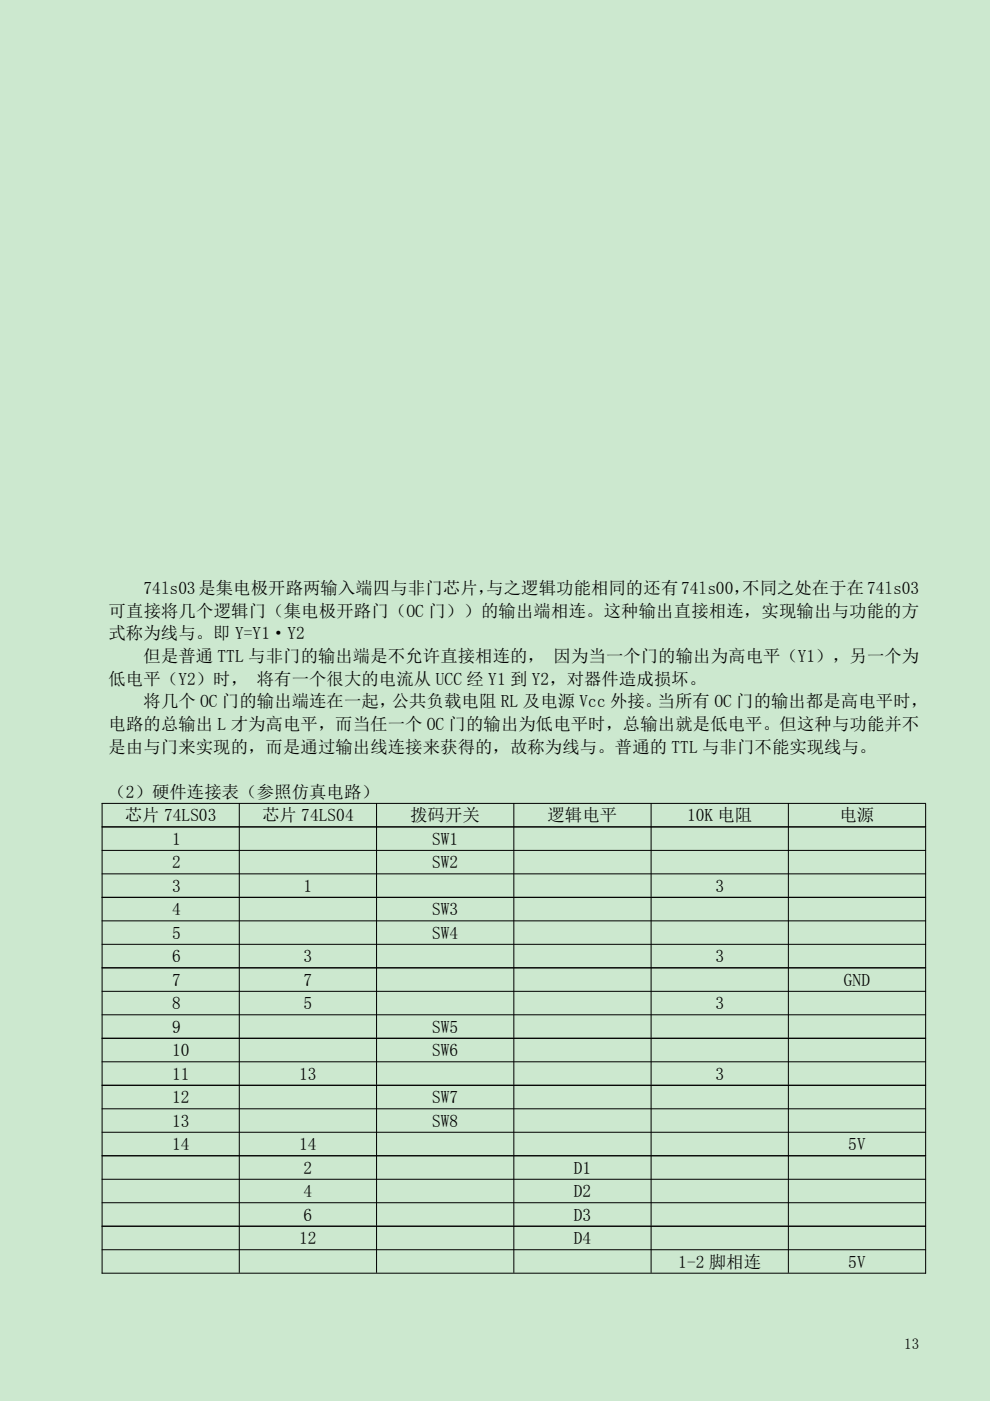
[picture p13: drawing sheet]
<svg xmlns="http://www.w3.org/2000/svg" width="210mm" height="297mm" viewBox="0 0 210 297" stroke-linecap="round" stroke-linejoin="round" font-family="sans-serif">
<defs><g id="words">
<g font-size="3.7">
<text x="30.4" y="126">74ls03是集电极开路两输入端四与非门芯片，</text>
<text x="103.2" y="126">与之逻辑功能相同的还有74ls00，</text>
<text x="157.4" y="126">不同之处在于在74ls03</text>
<text x="23" y="130.7">可直接将几个逻辑门（集电极开路门（OC 门））的输出端相连。这种输出直接相连，实现输出与功能的方</text>
<text x="23" y="135.6">式称为线与。即 Y=Y1·Y2</text>
<text x="30.4" y="140.4">但是普通 TTL 与非门的输出端是不允许直接相连的， 因为当一个门的输出为高电平（Y1），另一个为</text>
<text x="23" y="145.1">低电平（Y2）时， 将有一个很大的电流从 UCC 经 Y1 到 Y2，对器件造成损坏。</text>
<text x="30.4" y="150">将几个 OC 门的输出端连在一起，公共负载电阻 RL 及电源 Vcc 外接。当所有 OC 门的输出都是高电平时，</text>
<text x="23" y="154.7">电路的总输出 L 才为高电平，而当任一个 OC 门的输出为低电平时，总输出就是低电平。但这种与功能并不</text>
<text x="23" y="159.6">是由与门来实现的，而是通过输出线连接来获得的，故称为线与。普通的 TTL 与非门不能实现线与。</text>
<text x="23" y="169.2">（2）硬件连接表（参照仿真电路）</text>
<text x="26.5" y="174.1">芯片 74LS03</text>
<text x="36.5" y="179.1">1</text>
<text x="55.6" y="174.1">芯片 74LS04</text>
<text x="87" y="174.1">拨码开关</text>
<text x="91.7" y="179.1">SW1</text>
<text x="116.2" y="174.1">逻辑电平</text>
<text x="145.8" y="174.1">10K 电阻</text>
<text x="178.1" y="174.1">电源</text>
<text x="36.5" y="184.1">2</text>
<text x="91.7" y="184.1">SW2</text>
<text x="36.5" y="189.1">3</text>
<text x="64.4" y="189.1">1</text>
<text x="151.8" y="189.1">3</text>
<text x="36.5" y="194.1">4</text>
<text x="91.7" y="194.1">SW3</text>
<text x="36.5" y="199.1">5</text>
<text x="91.7" y="199.1">SW4</text>
<text x="36.5" y="204">6</text>
<text x="36.5" y="209">7</text>
<text x="64.4" y="204">3</text>
<text x="64.4" y="209">7</text>
<text x="151.8" y="204">3</text>
<text x="179" y="209">GND</text>
<text x="36.5" y="214">8</text>
<text x="64.4" y="214">5</text>
<text x="151.8" y="214">3</text>
<text x="36.5" y="219">9</text>
<text x="91.7" y="219">SW5</text>
<text x="36.5" y="224">10</text>
<text x="91.7" y="224">SW6</text>
<text x="36.5" y="228.9">11</text>
<text x="36.5" y="233.9">12</text>
<text x="63.5" y="228.9">13</text>
<text x="91.7" y="233.9">SW7</text>
<text x="151.8" y="228.9">3</text>
<text x="36.5" y="238.9">13</text>
<text x="91.7" y="238.9">SW8</text>
<text x="36.5" y="243.9">14</text>
<text x="63.5" y="243.9">14</text>
<text x="180" y="243.9">5V</text>
<text x="64.4" y="248.9">2</text>
<text x="121.7" y="248.9">D1</text>
<text x="64.4" y="253.8">4</text>
<text x="121.7" y="253.8">D2</text>
<text x="63.5" y="263.8">12</text>
<text x="64.4" y="258.8">6</text>
<text x="121.7" y="258.8">D3</text>
<text x="121.7" y="263.8">D4</text>
<text x="143.9" y="268.8">1-2 脚相连</text>
<text x="180" y="268.8">5V</text>
</g>
<text font-size="3.2" x="191.8" y="286.1">13</text>
</g></defs>
<path d="M0 0h210v297h-210z" fill-rule="evenodd" fill="#cce8cf"/>
<g fill="none" stroke="#000" stroke-width=".21">
<path d="M21.6 170.3h174.9M21.6 175.3h174.9M21.7 170.3v99.7M50.8 170.3v99.6M79.9 170.3v99.6M109 170.3v99.6M138.1 170.3v99.6M167.3 170.3v99.6M196.4 170.4v99.6M21.6 180.3h174.9M21.6 185.3h174.9M21.6 190.2h174.9"/>
<path d="M21.6 195.2h174.9M21.6 200.2h174.9M21.6 205.2h174.9M21.6 210.2h174.9M21.6 215.2h174.9M21.6 220.1h174.9M21.6 225.1h174.9M21.6 230.1h174.9M21.6 235.1h174.9M21.6 240.1h174.9M21.6 245h174.9M21.6 250h174.9"/>
<path d="M21.6 255h174.9M21.6 260h174.9M21.6 265h174.9M21.6 269.9h174.9"/>
</g>
<use href="#words"/>
</svg>
